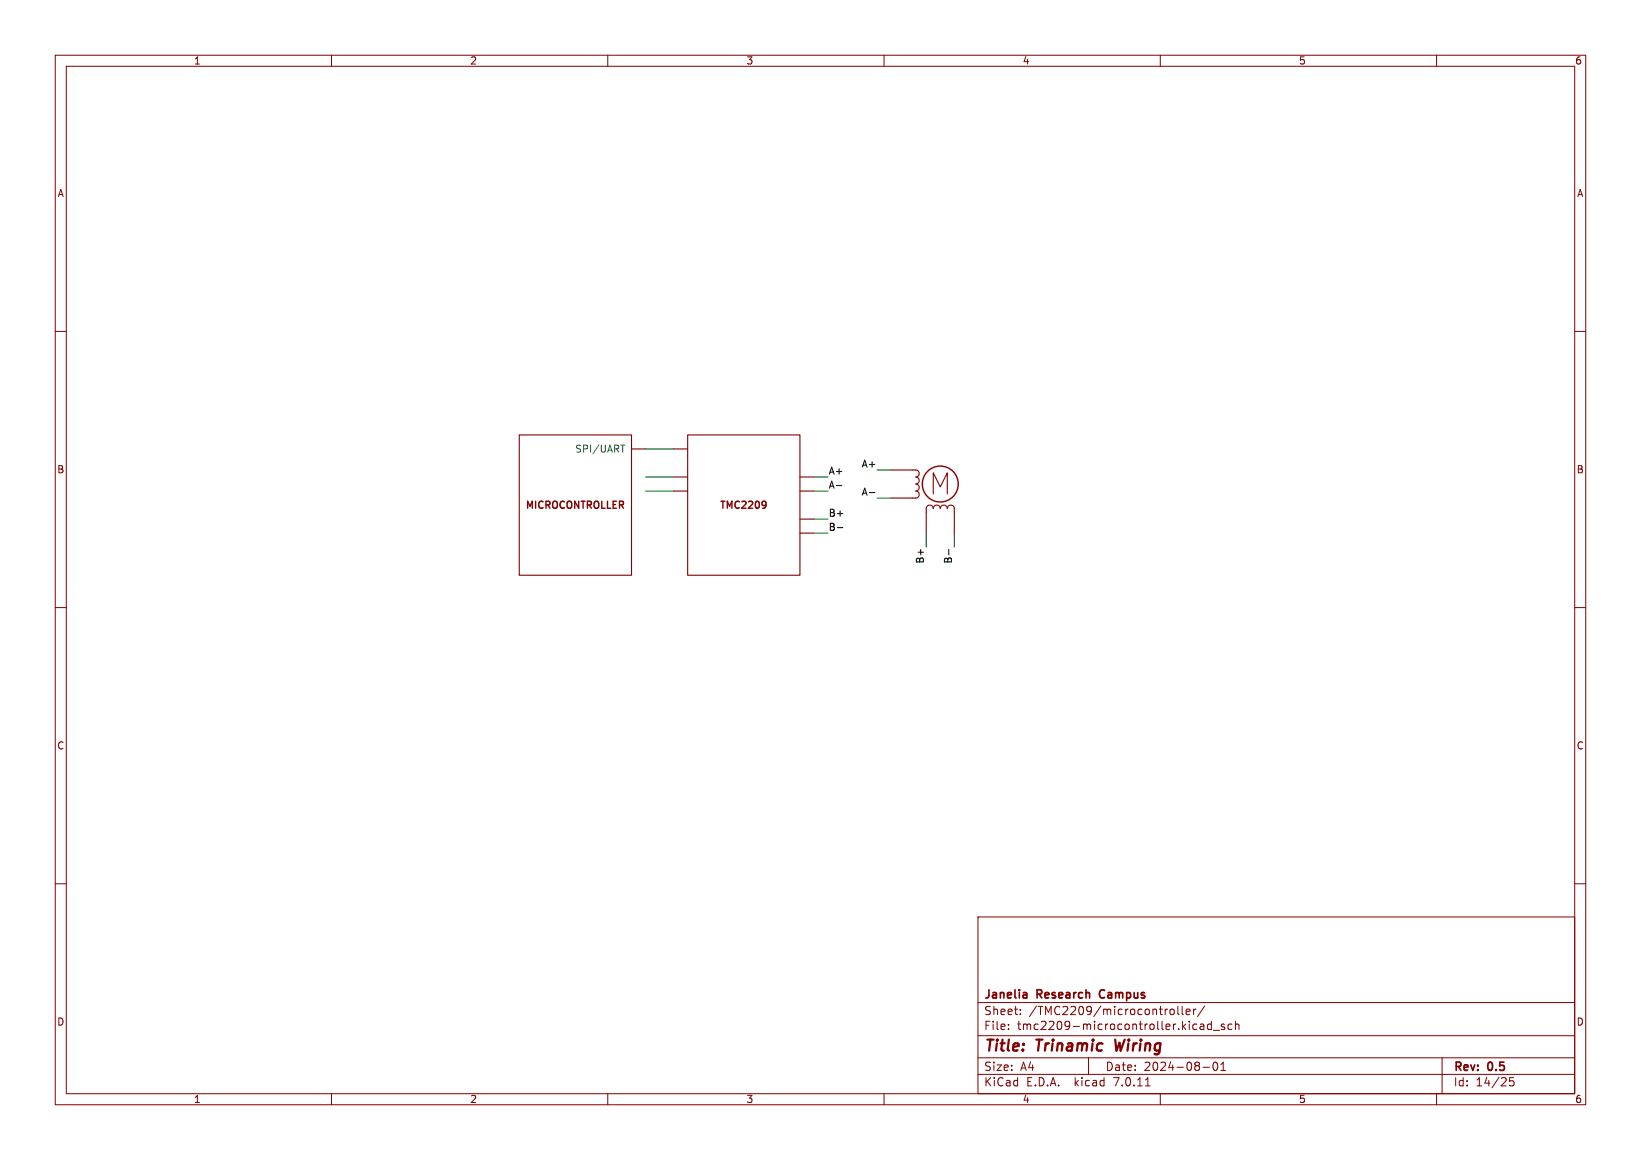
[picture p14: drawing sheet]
(kicad_sch (version 20230121) (generator eeschema)

 (paper "A4")

 (title_block
  (title "Trinamic Wiring")
  (date "2024-08-01")
  (rev "0.5")
  (company "Janelia Research Campus"))

 (lib_symbols
  (symbol "Janelia:DOC_MCU" (pin_numbers hide) (pin_names (offset 1.016)) (in_bom yes) (on_board yes)
   (property "Reference" "MICROCONTROLLER8" (at 0 19.05 0) (effects (font (size 1.27 1.27)) hide))
   (property "Value" "DOC_MCU" (at 0 13.97 0) (effects (font (size 1.524 1.524)) hide))
   (property "Footprint" "" (at -2.54 -26.67 0) (effects (font (size 1.524 1.524)) hide))
   (property "Datasheet" "" (at 0 0 0) (effects (font (size 1.524 1.524)) hide))
   (property "Sim.Enable" "0" (at 0 16.51 0) (effects (font (size 1.27 1.27)) hide))
   (symbol "DOC_MCU_0_1"
    (rectangle (start -10.16 12.7) (end 10.16 -12.7) (stroke (width 0) (type default)) (fill (type none))))
   (symbol "DOC_MCU_1_1"
    (text "MICROCONTROLLER" (at 0 0 0) (effects (font (size 1.27 1.27) bold)))
    (pin input line (at 12.7 7.62 180) (length 2.54) hide (name "RX" (effects (font (size 1.27 1.27)))) (number "0" (effects (font (size 1.27 1.27)))))
    (pin output line (at 12.7 10.16 180) (length 2.54) (name "SPI/UART" (effects (font (size 1.27 1.27)))) (number "1" (effects (font (size 1.27 1.27)))))
    (pin input line (at 12.7 -5.08 180) (length 2.54) hide (name "RX2" (effects (font (size 1.27 1.27)))) (number "2" (effects (font (size 1.27 1.27)))))
    (pin output line (at 12.7 -2.54 180) (length 2.54) hide (name "TX2" (effects (font (size 1.27 1.27)))) (number "3" (effects (font (size 1.27 1.27)))))
    (pin output line (at 12.7 -7.62 180) (length 2.54) hide (name "TX3" (effects (font (size 1.27 1.27)))) (number "4" (effects (font (size 1.27 1.27)))))
    (pin input line (at 12.7 -10.16 180) (length 2.54) hide (name "RX3" (effects (font (size 1.27 1.27)))) (number "5" (effects (font (size 1.27 1.27)))))
    (pin output line (at 12.7 5.08 180) (length 2.54) hide (name "STEP" (effects (font (size 1.27 1.27)))) (number "6" (effects (font (size 1.27 1.27)))))
    (pin input line (at 12.7 2.54 180) (length 2.54) hide (name "DIR" (effects (font (size 1.27 1.27)))) (number "7" (effects (font (size 1.27 1.27)))))
    (pin input line (at 0 -15.24 90) (length 2.54) hide (name "SPI" (effects (font (size 1.27 1.27)))) (number "8" (effects (font (size 1.27 1.27)))))))
  (symbol "Janelia:Stepper_Motor_QSH2818-32-07-006" (pin_numbers hide) (pin_names (offset 0) hide) (in_bom yes) (on_board yes)
   (property "Reference" "M3" (at 5.08 0.4191 0) (effects (font (size 1.27 1.27)) (justify left) hide))
   (property "Value" "Stepper_Motor_QSH2818-32-07-006" (at 5.08 -2.1209 0) (effects (font (size 1.27 1.27)) (justify left) hide))
   (property "Footprint" "" (at 0.254 -0.254 0) (effects (font (size 1.27 1.27)) hide))
   (property "Datasheet" "" (at 0.254 -0.254 0) (effects (font (size 1.27 1.27)) hide))
   (property "Manufacturer" "Trinamic Motion Control" (at 0 13.97 0) (effects (font (size 1.27 1.27)) hide))
   (property "Manufacturer Part Number" "QSH2818-32-07-006" (at 0 16.51 0) (effects (font (size 1.27 1.27)) hide))
   (property "Vendor" "Digi-Key" (at 0 11.43 0) (effects (font (size 1.27 1.27)) hide))
   (property "Vendor Part Number" "1460-1072-ND" (at 0 19.05 0) (effects (font (size 1.27 1.27)) hide))
   (property "Sim.Enable" "0" (at 0 0 0) (effects (font (size 1.27 1.27)) hide))
   (symbol "Stepper_Motor_QSH2818-32-07-006_0_0"
    (polyline (pts (xy -1.27 -1.778) (xy -1.27 2.032) (xy 0 -0.508) (xy 1.27 2.032) (xy 1.27 -1.778)) (stroke (width 0) (type default)) (fill (type none))))
   (symbol "Stepper_Motor_QSH2818-32-07-006_0_1"
    (arc (start -4.445 -2.54) (mid -3.8127 -1.905) (end -4.445 -1.27) (stroke (width 0) (type default)) (fill (type none)))
    (arc (start -4.445 -1.27) (mid -3.8127 -0.635) (end -4.445 0) (stroke (width 0) (type default)) (fill (type none)))
    (arc (start -4.445 0) (mid -3.8127 0.635) (end -4.445 1.27) (stroke (width 0) (type default)) (fill (type none)))
    (arc (start -4.445 1.27) (mid -3.8127 1.905) (end -4.445 2.54) (stroke (width 0) (type default)) (fill (type none)))
    (arc (start -1.27 -4.445) (mid -1.905 -3.8127) (end -2.54 -4.445) (stroke (width 0) (type default)) (fill (type none)))
    (arc (start 0 -4.445) (mid -0.635 -3.8127) (end -1.27 -4.445) (stroke (width 0) (type default)) (fill (type none)))
    (polyline (pts (xy -5.08 -2.54) (xy -4.445 -2.54)) (stroke (width 0) (type default)) (fill (type none)))
    (polyline (pts (xy -5.08 2.54) (xy -4.445 2.54)) (stroke (width 0) (type default)) (fill (type none)))
    (polyline (pts (xy -2.54 -5.08) (xy -2.54 -4.445)) (stroke (width 0) (type default)) (fill (type none)))
    (polyline (pts (xy 2.54 -5.08) (xy 2.54 -4.445)) (stroke (width 0) (type default)) (fill (type none)))
    (circle (center 0 0) (radius 3.2512) (stroke (width 0.254) (type default)) (fill (type none)))
    (arc (start 1.27 -4.445) (mid 0.635 -3.8127) (end 0 -4.445) (stroke (width 0) (type default)) (fill (type none)))
    (arc (start 2.54 -4.445) (mid 1.905 -3.8127) (end 1.27 -4.445) (stroke (width 0) (type default)) (fill (type none))))
   (symbol "Stepper_Motor_QSH2818-32-07-006_1_1"
    (pin passive line (at -8.89 2.54 0) (length 3.81) (name "BLK" (effects (font (size 1.27 1.27)))) (number "A" (effects (font (size 1.27 1.27)))))
    (pin passive line (at -8.89 -2.54 0) (length 3.81) (name "GRN" (effects (font (size 1.27 1.27)))) (number "A-" (effects (font (size 1.27 1.27)))))
    (pin passive line (at -2.54 -8.89 90) (length 3.81) (name "RED" (effects (font (size 1.27 1.27)))) (number "B" (effects (font (size 1.27 1.27)))))
    (pin passive line (at 2.54 -8.89 90) (length 3.81) (name "BLU" (effects (font (size 1.27 1.27)))) (number "B-" (effects (font (size 1.27 1.27)))))))
  (symbol "Janelia:TMC2209_DOC" (pin_numbers hide) (pin_names (offset 1.016) hide) (in_bom yes) (on_board yes)
   (property "Reference" "TMC13" (at 0 19.05 0) (effects (font (size 1.27 1.27)) hide))
   (property "Value" "TMC2209_DOC" (at 0 13.97 0) (effects (font (size 1.524 1.524)) hide))
   (property "Footprint" "" (at -2.54 -26.67 0) (effects (font (size 1.524 1.524)) hide))
   (property "Datasheet" "" (at 0 0 0) (effects (font (size 1.524 1.524)) hide))
   (property "Sim.Enable" "0" (at 0 16.51 0) (effects (font (size 1.27 1.27)) hide))
   (symbol "TMC2209_DOC_0_1"
    (rectangle (start -10.16 12.7) (end 10.16 -12.7) (stroke (width 0) (type default)) (fill (type none))))
   (symbol "TMC2209_DOC_1_1"
    (text "TMC2209" (at 0 0 0) (effects (font (size 1.27 1.27) bold)))
    (pin bidirectional line (at -12.7 10.16 0) (length 2.54) (name "UART" (effects (font (size 1.27 1.27)))) (number "0" (effects (font (size 1.27 1.27)))))
    (pin input line (at -12.7 5.08 0) (length 2.54) (name "STEP" (effects (font (size 1.27 1.27)))) (number "1" (effects (font (size 1.27 1.27)))))
    (pin input line (at -12.7 -5.08 0) (length 2.54) hide (name "AD1" (effects (font (size 1.27 1.27)))) (number "10" (effects (font (size 1.27 1.27)))))
    (pin input line (at -12.7 2.54 0) (length 2.54) (name "DIR" (effects (font (size 1.27 1.27)))) (number "2" (effects (font (size 1.27 1.27)))))
    (pin passive line (at 2.54 -15.24 90) (length 2.54) hide (name "BRA" (effects (font (size 1.27 1.27)))) (number "3" (effects (font (size 1.27 1.27)))))
    (pin passive line (at 7.62 -15.24 90) (length 2.54) hide (name "BRB" (effects (font (size 1.27 1.27)))) (number "4" (effects (font (size 1.27 1.27)))))
    (pin passive line (at 12.7 5.08 180) (length 2.54) (name "OA1" (effects (font (size 1.27 1.27)))) (number "5" (effects (font (size 1.27 1.27)))))
    (pin passive line (at 12.7 2.54 180) (length 2.54) (name "OA2" (effects (font (size 1.27 1.27)))) (number "6" (effects (font (size 1.27 1.27)))))
    (pin passive line (at 12.7 -2.54 180) (length 2.54) (name "OB1" (effects (font (size 1.27 1.27)))) (number "7" (effects (font (size 1.27 1.27)))))
    (pin passive line (at 12.7 -5.08 180) (length 2.54) (name "OB2" (effects (font (size 1.27 1.27)))) (number "8" (effects (font (size 1.27 1.27)))))
    (pin input line (at -12.7 -2.54 0) (length 2.54) hide (name "AD0" (effects (font (size 1.27 1.27)))) (number "9" (effects (font (size 1.27 1.27))))))))


 (wire (pts (xy 149.86 93.98) (xy 147.32 93.98)) (stroke (width 0) (type default)))
 (wire (pts (xy 116.84 81.28) (xy 121.92 81.28)) (stroke (width 0) (type default)))
 (wire (pts (xy 158.75 85.09) (xy 161.29 85.09)) (stroke (width 0) (type default)))
 (wire (pts (xy 149.86 96.52) (xy 147.32 96.52)) (stroke (width 0) (type default)))
 (wire (pts (xy 158.75 90.17) (xy 161.29 90.17)) (stroke (width 0) (type default)))
 (wire (pts (xy 116.84 88.9) (xy 121.92 88.9)) (stroke (width 0) (type default)))
 (wire (pts (xy 149.86 86.36) (xy 147.32 86.36)) (stroke (width 0) (type default)))
 (wire (pts (xy 172.72 99.06) (xy 172.72 96.52)) (stroke (width 0) (type default)))
 (wire (pts (xy 116.84 86.36) (xy 121.92 86.36)) (stroke (width 0) (type default)))
 (wire (pts (xy 167.64 99.06) (xy 167.64 96.52)) (stroke (width 0) (type default)))
 (wire (pts (xy 149.86 88.9) (xy 147.32 88.9)) (stroke (width 0) (type default)))

 (label "A-" (at 149.86 88.9 0) (fields_autoplaced) (effects (font (size 1.27 1.27)) (justify left bottom)))
 (label "A+" (at 149.86 86.36 0) (fields_autoplaced) (effects (font (size 1.27 1.27)) (justify left bottom)))
 (label "B+" (at 149.86 93.98 0) (fields_autoplaced) (effects (font (size 1.27 1.27)) (justify left bottom)))
 (label "B-" (at 172.72 99.06 270) (fields_autoplaced) (effects (font (size 1.27 1.27)) (justify right bottom)))
 (label "B-" (at 149.86 96.52 0) (fields_autoplaced) (effects (font (size 1.27 1.27)) (justify left bottom)))
 (label "B+" (at 167.64 99.06 270) (fields_autoplaced) (effects (font (size 1.27 1.27)) (justify right bottom)))
 (label "A+" (at 158.75 85.09 180) (fields_autoplaced) (effects (font (size 1.27 1.27)) (justify right bottom)))
 (label "A-" (at 158.75 90.17 180) (fields_autoplaced) (effects (font (size 1.27 1.27)) (justify right bottom)))

 (symbol (lib_id "Janelia:Stepper_Motor_QSH2818-32-07-006") (at 170.18 87.63 0) (unit 1) (in_bom yes) (on_board yes) (dnp no) (fields_autoplaced)
  (property "Reference" "M4" (at 175.26 87.2109 0) (effects (font (size 1.27 1.27)) (justify left) hide))
  (property "Value" "Stepper_Motor_QSH2818-32-07-006" (at 175.26 89.7509 0) (effects (font (size 1.27 1.27)) (justify left) hide))
  (property "Footprint" "" (at 170.434 87.884 0) (effects (font (size 1.27 1.27)) hide))
  (property "Datasheet" "" (at 170.434 87.884 0) (effects (font (size 1.27 1.27)) hide))
  (property "Manufacturer" "Trinamic Motion Control" (at 170.18 73.66 0) (effects (font (size 1.27 1.27)) hide))
  (property "Manufacturer Part Number" "QSH2818-32-07-006" (at 170.18 71.12 0) (effects (font (size 1.27 1.27)) hide))
  (property "Vendor" "Digi-Key" (at 170.18 76.2 0) (effects (font (size 1.27 1.27)) hide))
  (property "Vendor Part Number" "1460-1072-ND" (at 170.18 68.58 0) (effects (font (size 1.27 1.27)) hide))
  (property "Sim.Enable" "0" (at 170.18 87.63 0) (effects (font (size 1.27 1.27)) hide)) (pin "A") (pin "A-") (pin "B") (pin "B-"))

 (symbol (lib_id "Janelia:TMC2209_DOC") (at 134.62 91.44 0) (unit 1) (in_bom yes) (on_board yes) (dnp no) (fields_autoplaced)
  (property "Reference" "TMC14" (at 134.62 72.39 0) (effects (font (size 1.27 1.27)) hide))
  (property "Value" "TMC2209_DOC" (at 134.62 77.47 0) (effects (font (size 1.524 1.524)) hide))
  (property "Footprint" "" (at 132.08 118.11 0) (effects (font (size 1.524 1.524)) hide))
  (property "Datasheet" "" (at 134.62 91.44 0) (effects (font (size 1.524 1.524)) hide))
  (property "Sim.Enable" "0" (at 134.62 74.93 0) (effects (font (size 1.27 1.27)) hide)) (pin "0") (pin "1") (pin "10") (pin "2") (pin "3") (pin "4") (pin "5") (pin "6") (pin "7") (pin "8") (pin "9"))

 (symbol (lib_id "Janelia:DOC_MCU") (at 104.14 91.44 0) (unit 1) (in_bom yes) (on_board yes) (dnp no) (fields_autoplaced)
  (property "Reference" "MICROCONTROLLER8" (at 104.14 72.39 0) (effects (font (size 1.27 1.27)) hide))
  (property "Value" "DOC_MCU" (at 104.14 77.47 0) (effects (font (size 1.524 1.524)) hide))
  (property "Footprint" "" (at 101.6 118.11 0) (effects (font (size 1.524 1.524)) hide))
  (property "Datasheet" "" (at 104.14 91.44 0) (effects (font (size 1.524 1.524)) hide))
  (property "Sim.Enable" "0" (at 104.14 74.93 0) (effects (font (size 1.27 1.27)) hide)) (pin "0") (pin "1") (pin "2") (pin "3") (pin "4") (pin "5") (pin "6") (pin "7") (pin "8")))
